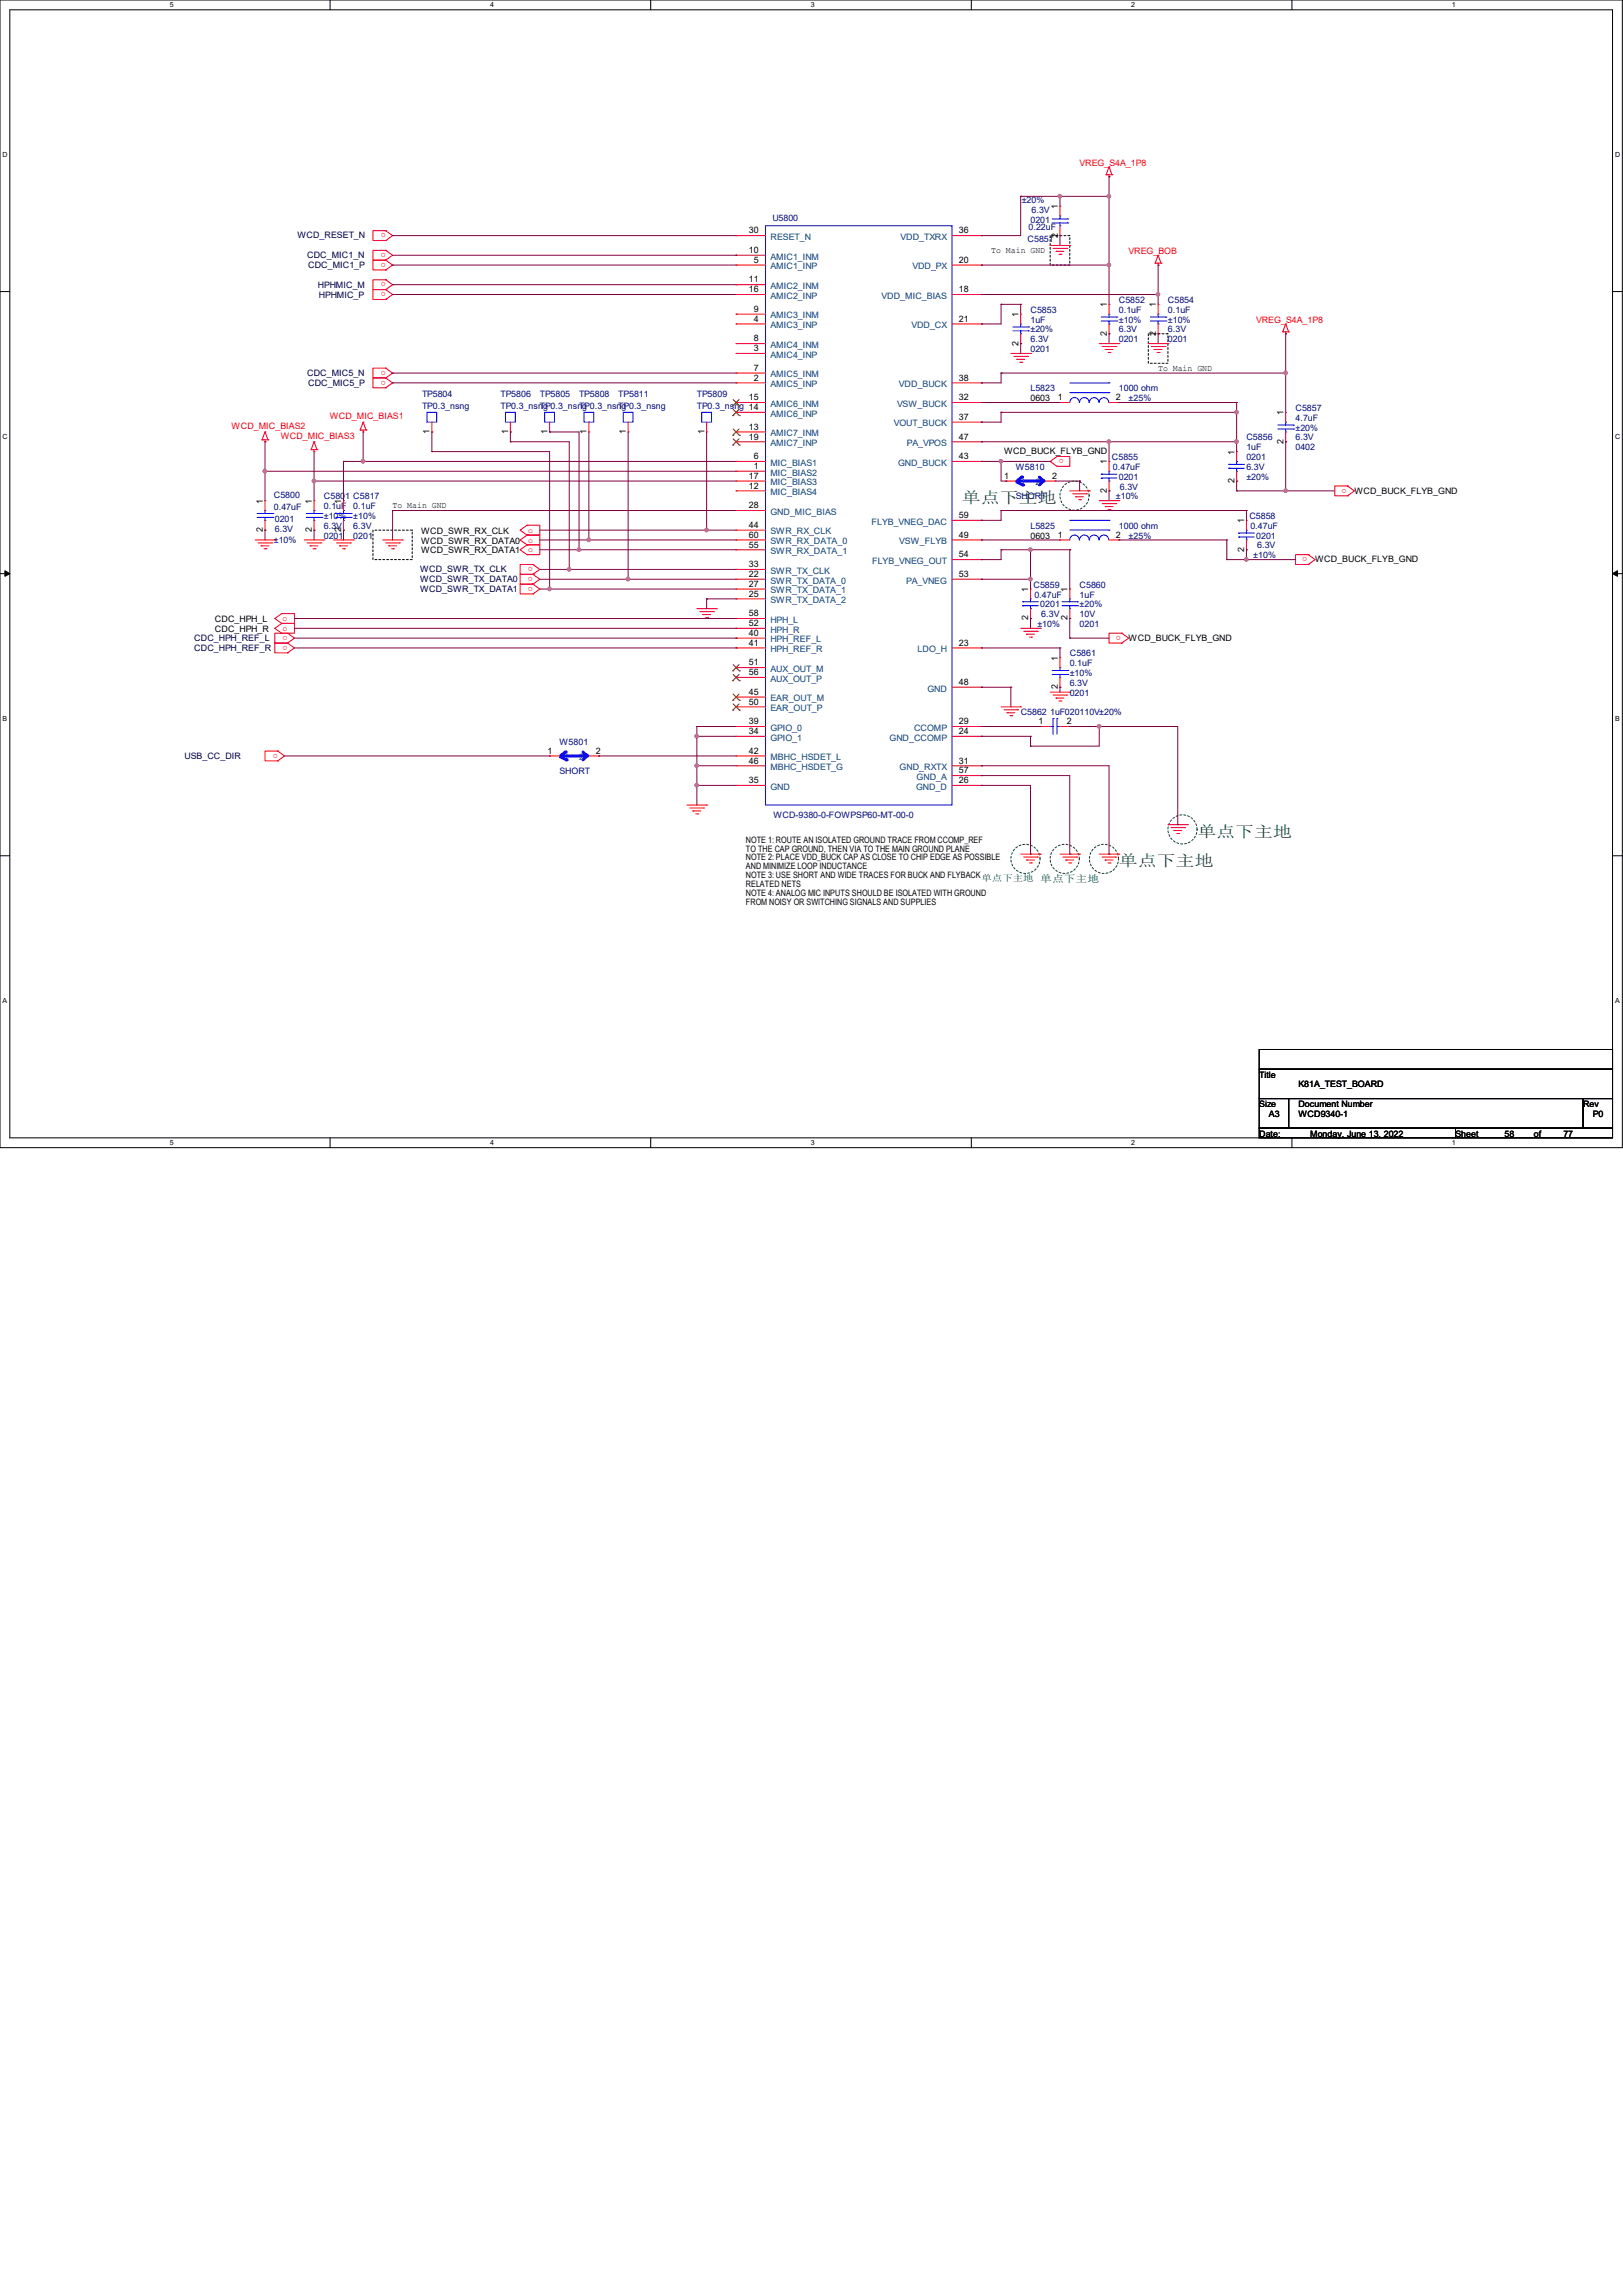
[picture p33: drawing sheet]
<svg xmlns="http://www.w3.org/2000/svg" width="210mm" height="297mm" viewBox="0 0 210 297" stroke-linecap="round" stroke-linejoin="round" font-family="sans-serif">
<defs><g id="words">
<g font-size="2" fill="#008000">
<text x="124.5" y="65.1">单点下主地</text>
<text x="144.8" y="112.1">单点下主地</text>
<text x="154.9" y="108.2">单点下主地</text>
</g>
<g font-size="1.1" fill="#f00">
<text x="139.7" y="21.4">VREG_S4A_1P8</text>
<text x="49.9" y="30.2" transform="rotate(-180 49.9 30.2)">o</text>
<text x="49.9" y="32.7" transform="rotate(-180 49.9 32.7)">o</text>
<text x="49.9" y="34" transform="rotate(-180 49.9 34)">o</text>
<text x="146" y="32.9">VREG_BOB</text>
<text x="49.9" y="36.5" transform="rotate(-180 49.9 36.5)">o</text>
<text x="49.9" y="37.8" transform="rotate(-180 49.9 37.8)">o</text>
<text x="162.6" y="41.7">VREG_S4A_1P8</text>
<text x="49.9" y="48" transform="rotate(-180 49.9 48)">o</text>
<text x="49.9" y="49.2" transform="rotate(-180 49.9 49.2)">o</text>
<text x="30" y="55.5">WCD_MIC_BIAS2</text>
<text x="36.3" y="56.7">WCD_MIC_BIAS3</text>
<text x="42.7" y="54.2">WCD_MIC_BIAS1</text>
<text x="137.7" y="59.4" transform="rotate(-180 137.7 59.4)">o</text>
<text x="174.2" y="63.2" transform="rotate(-180 174.2 63.2)">o</text>
<text x="68.3" y="68.9">o</text>
<text x="68.3" y="70.2">o</text>
<text x="68.3" y="71.5">o</text>
<text x="69" y="73.4" transform="rotate(-180 69 73.4)">o</text>
<text x="69" y="74.6" transform="rotate(-180 69 74.6)">o</text>
<text x="69" y="75.9" transform="rotate(-180 69 75.9)">o</text>
<text x="169.2" y="72.1" transform="rotate(-180 169.2 72.1)">o</text>
<text x="36.6" y="80.4">o</text>
<text x="36.6" y="81.6">o</text>
<text x="37.2" y="82.3" transform="rotate(-180 37.2 82.3)">o</text>
<text x="37.2" y="83.5" transform="rotate(-180 37.2 83.5)">o</text>
<text x="145" y="82.3" transform="rotate(-180 145 82.3)">o</text>
<text x="35.9" y="97.5" transform="rotate(-180 35.9 97.5)">o</text>
</g>
<g font-size="1.1" fill="#000080">
<text x="99.9" y="28.5">U5800</text>
<text x="132.2" y="26.2">±20%</text>
<text x="133.1" y="29.8">0.22uF</text>
<text x="133.3" y="28.8">0201</text>
<text x="133.5" y="27.5">6.3V</text>
<text x="133" y="31.3">C5851</text>
<text x="133.3" y="40.5">C5853</text>
<text x="133.3" y="41.7">1uF</text>
<text x="144.8" y="39.2">C5852</text>
<text x="144.8" y="40.5">0.1uF</text>
<text x="144.8" y="41.7">±10%</text>
<text x="151.1" y="39.2">C5854</text>
<text x="151.1" y="40.5">0.1uF</text>
<text x="151.1" y="41.7">±10%</text>
<text x="133.3" y="45.6">0201</text>
<text x="133.3" y="44.3">6.3V</text>
<text x="133.3" y="43">±20%</text>
<text x="144.8" y="44.3">0201</text>
<text x="144.8" y="43">6.3V</text>
<text x="151.1" y="44.3">0201</text>
<text x="151.1" y="43">6.3V</text>
<text x="54.6" y="51.4">TP5804</text>
<text x="54.6" y="52.9">TP0.3_nsng</text>
<text x="64.8" y="51.4">TP5806</text>
<text x="64.8" y="52.9">TP0.3_nsng</text>
<text x="69.8" y="51.4">TP5805</text>
<text x="69.8" y="52.9">TP0.3_nsng</text>
<text x="74.9" y="51.4">TP5808</text>
<text x="74.9" y="52.9">TP0.3_nsng</text>
<text x="80" y="51.4">TP5811</text>
<text x="80" y="52.9">TP0.3_nsng</text>
<text x="90.2" y="51.4">TP5809</text>
<text x="90.2" y="52.9">TP0.3_nsng 14</text>
<text x="133.3" y="50.6">L5823</text>
<text x="144.8" y="50.6">1000 ohm</text>
<text x="146" y="51.9">±25%</text>
<text x="167.6" y="53.2">C5857</text>
<text x="143.9" y="59.5">C5855</text>
<text x="161.3" y="57">C5856</text>
<text x="161.3" y="58.3">1uF</text>
<text x="161.3" y="59.5">0201</text>
<text x="167.6" y="54.4">4.7uF</text>
<text x="167.6" y="58.3">0402</text>
<text x="167.6" y="57">6.3V</text>
<text x="167.6" y="55.7">±20%</text>
<text x="35.4" y="64.5">C5800</text>
<text x="35.4" y="66">0.47uF</text>
<text x="41.9" y="64.6">C5801 C5817</text>
<text x="41.9" y="65.9">0.1uF</text>
<text x="45.7" y="65.9">0.1uF</text>
<text x="131.4" y="60.8">W5810</text>
<text x="131.4" y="64.6">SHORT</text>
<text x="144" y="60.8">0.47uF</text>
<text x="144.4" y="64.6">±10%</text>
<text x="144.8" y="62.1">0201</text>
<text x="144.9" y="63.3">6.3V</text>
<text x="161.3" y="60.8">6.3V</text>
<text x="161.3" y="62.1">±20%</text>
<text x="35.4" y="70.2">±10%</text>
<text x="35.6" y="67.5">0201</text>
<text x="35.6" y="68.8">6.3V</text>
<text x="41.9" y="69.7">0201</text>
<text x="41.9" y="68.4">6.3V</text>
<text x="41.9" y="67.1">±10%</text>
<text x="45.7" y="69.7">0201</text>
<text x="45.7" y="68.4">6.3V</text>
<text x="45.7" y="67.1">±10%</text>
<text x="133.3" y="68.4">L5825</text>
<text x="144.8" y="68.4">1000 ohm</text>
<text x="146" y="69.7">±25%</text>
<text x="161.7" y="67.1">C5858</text>
<text x="161.8" y="68.4">0.47uF</text>
<text x="162.6" y="69.7">0201</text>
<text x="162.7" y="71">6.3V</text>
<text x="133.7" y="76">C5859</text>
<text x="133.9" y="77.3">0.47uF</text>
<text x="139.7" y="76">C5860</text>
<text x="139.7" y="77.3">1uF</text>
<text x="162.2" y="72.2">±10%</text>
<text x="134.2" y="81.1">±10%</text>
<text x="134.6" y="78.6">0201</text>
<text x="134.7" y="79.8">6.3V</text>
<text x="139.7" y="81.1">0201</text>
<text x="139.7" y="79.8">10V</text>
<text x="139.7" y="78.6">±20%</text>
<text x="138.4" y="84.9">C5861</text>
<text x="138.4" y="86.2">0.1uF</text>
<text x="138.4" y="88.7">6.3V</text>
<text x="138.4" y="87.5">±10%</text>
<text x="132.1" y="92.5">C5862 1uF020110V±20%</text>
<text x="138.4" y="90">0201</text>
<text x="72.4" y="96.4">W5801</text>
<text x="72.4" y="100.2">SHORT</text>
<text x="100.1" y="105.8">WCD-9380-0-FOWPSP60-MT-00-0</text>
</g>
<g font-size="1.1">
<text x="136.9" y="27.1" transform="rotate(-90 136.9 27.1)">1</text>
<text x="96.9" y="30.2">30</text>
<text x="96.9" y="32.7">10</text>
<text x="97.5" y="34">5</text>
<text x="124.1" y="30.2">36</text>
<text x="124.1" y="34">20</text>
<text x="128.3" y="32.7">To Main GND</text>
<text x="136.9" y="30.7" transform="rotate(-90 136.9 30.7)">2</text>
<text x="96.9" y="36.5">11</text>
<text x="96.9" y="37.8">16</text>
<text x="97.5" y="40.3">9</text>
<text x="97.5" y="41.6">4</text>
<text x="124.1" y="37.8">18</text>
<text x="124.1" y="41.6">21</text>
<text x="131.8" y="41" transform="rotate(-90 131.8 41)">1</text>
<text x="143.2" y="39.8" transform="rotate(-90 143.2 39.8)">1</text>
<text x="149.6" y="39.8" transform="rotate(-90 149.6 39.8)">1</text>
<text x="97.5" y="44.2">8</text>
<text x="97.5" y="45.4">3</text>
<text x="97.5" y="48">7</text>
<text x="131.8" y="44.7" transform="rotate(-90 131.8 44.7)">2</text>
<text x="143.2" y="43.4" transform="rotate(-90 143.2 43.4)">2</text>
<text x="149.6" y="43.4" transform="rotate(-90 149.6 43.4)">2</text>
<text x="149.9" y="48">To Main GND</text>
<text x="96.9" y="51.8">15</text>
<text x="97.5" y="49.2">2</text>
<text x="124.1" y="49.2">38</text>
<text x="124.1" y="51.8">32</text>
<text x="133.3" y="51.9">0603</text>
<text x="136.9" y="51.8">1</text>
<text x="144.4" y="51.8">2</text>
<text x="166.1" y="53.7" transform="rotate(-90 166.1 53.7)">1</text>
<text x="55.6" y="56.1" transform="rotate(-90 55.6 56.1)">1</text>
<text x="65.7" y="56.1" transform="rotate(-90 65.7 56.1)">1</text>
<text x="70.8" y="56.1" transform="rotate(-90 70.8 56.1)">1</text>
<text x="75.9" y="56.1" transform="rotate(-90 75.9 56.1)">1</text>
<text x="81" y="56.1" transform="rotate(-90 81 56.1)">1</text>
<text x="91.1" y="56.1" transform="rotate(-90 91.1 56.1)">1</text>
<text x="96.9" y="55.6">13</text>
<text x="96.9" y="56.9">19</text>
<text x="97.5" y="59.4">6</text>
<text x="124.1" y="54.3">37</text>
<text x="124.1" y="56.9">47</text>
<text x="124.1" y="59.4">43</text>
<text x="129.9" y="58.8">WCD_BUCK_FLYB_GND</text>
<text x="159.7" y="58.8" transform="rotate(-90 159.7 58.8)">1</text>
<text x="166.1" y="57.4" transform="rotate(-90 166.1 57.4)">2</text>
<text x="34" y="65.1" transform="rotate(-90 34 65.1)">1</text>
<text x="40.3" y="65.1" transform="rotate(-90 40.3 65.1)">1</text>
<text x="44.2" y="65.1" transform="rotate(-90 44.2 65.1)">1</text>
<text x="50.8" y="65.7">To Main GND</text>
<text x="96.9" y="61.9">17</text>
<text x="96.9" y="63.2">12</text>
<text x="96.9" y="65.7">28</text>
<text x="97.5" y="60.7">1</text>
<text x="129.9" y="61.9">1</text>
<text x="136.1" y="61.9">2</text>
<text x="143.2" y="63.8" transform="rotate(-90 143.2 63.8)">2</text>
<text x="143.2" y="60.1" transform="rotate(-90 143.2 60.1)">1</text>
<text x="159.7" y="62.5" transform="rotate(-90 159.7 62.5)">2</text>
<text x="175.3" y="63.8">WCD_BUCK_FLYB_GND</text>
<text x="34" y="68.8" transform="rotate(-90 34 68.8)">2</text>
<text x="40.3" y="68.8" transform="rotate(-90 40.3 68.8)">2</text>
<text x="44.2" y="68.8" transform="rotate(-90 44.2 68.8)">2</text>
<text x="54.5" y="69">WCD_SWR_RX_CLK</text>
<text x="54.5" y="70.3">WCD_SWR_RX_DATA0</text>
<text x="54.5" y="71.6">WCD_SWR_RX_DATA1</text>
<text x="96.9" y="68.3">44</text>
<text x="96.9" y="69.6">60</text>
<text x="96.9" y="70.8">55</text>
<text x="124.1" y="67">59</text>
<text x="124.1" y="69.6">49</text>
<text x="133.3" y="69.7">0603</text>
<text x="136.9" y="69.6">1</text>
<text x="144.4" y="69.6">2</text>
<text x="161" y="71.4" transform="rotate(-90 161 71.4)">2</text>
<text x="161" y="67.7" transform="rotate(-90 161 67.7)">1</text>
<text x="96.9" y="73.4">33</text>
<text x="96.9" y="74.6">22</text>
<text x="96.9" y="75.9">27</text>
<text x="96.9" y="77.2">25</text>
<text x="124.1" y="72.1">54</text>
<text x="124.1" y="74.6">53</text>
<text x="133.1" y="76.6" transform="rotate(-90 133.1 76.6)">1</text>
<text x="138.1" y="76.6" transform="rotate(-90 138.1 76.6)">1</text>
<text x="170.2" y="72.7">WCD_BUCK_FLYB_GND</text>
<text x="27.8" y="80.5">CDC_HPH_L</text>
<text x="27.8" y="81.7">CDC_HPH_R</text>
<text x="96.9" y="79.7">58</text>
<text x="96.9" y="81">52</text>
<text x="96.9" y="82.3">40</text>
<text x="96.9" y="83.5">41</text>
<text x="124.1" y="83.5">23</text>
<text x="133.1" y="80.3" transform="rotate(-90 133.1 80.3)">2</text>
<text x="138.1" y="80.3" transform="rotate(-90 138.1 80.3)">2</text>
<text x="146" y="82.9">WCD_BUCK_FLYB_GND</text>
<text x="96.9" y="86.1">51</text>
<text x="96.9" y="87.3">56</text>
<text x="96.9" y="89.9">45</text>
<text x="124.1" y="88.6">48</text>
<text x="136.9" y="89.2" transform="rotate(-90 136.9 89.2)">2</text>
<text x="136.9" y="85.5" transform="rotate(-90 136.9 85.5)">1</text>
<text x="96.9" y="91.1">50</text>
<text x="96.9" y="93.7">39</text>
<text x="96.9" y="95">34</text>
<text x="124.1" y="93.7">29</text>
<text x="124.1" y="95">24</text>
<text x="134.4" y="93.7">1</text>
<text x="138" y="93.7">2</text>
<text x="70.9" y="97.5">1</text>
<text x="77.1" y="97.5">2</text>
<text x="96.9" y="97.5">42</text>
<text x="96.9" y="98.8">46</text>
<text x="96.9" y="101.3">35</text>
<text x="124.1" y="98.8">31</text>
<text x="124.1" y="100">57</text>
<text x="124.1" y="101.3">26</text>
<text x="96.5" y="109">NOTE 1: ROUTE AN ISOLATED GROUND TRACE FROM CCOMP_REF</text>
<text x="96.5" y="110.2">TO THE CAP GROUND, THEN VIA TO THE MAIN GROUND PLANE</text>
<text x="96.5" y="111.3">NOTE 2: PLACE VDD_BUCK CAP AS CLOSE TO CHIP EDGE AS POSSIBLE</text>
<text x="96.5" y="112.4">AND MINIMIZE LOOP INDUCTANCE</text>
<text x="96.5" y="113.6">NOTE 3: USE SHORT AND WIDE TRACES FOR BUCK AND FLYBACK</text>
<text x="96.5" y="114.7">RELATED NETS</text>
<text x="96.5" y="115.9">NOTE 4: ANALOG MIC INPUTS SHOULD BE ISOLATED WITH GROUND</text>
<text x="96.5" y="117">FROM NOISY OR SWITCHING SIGNALS AND SUPPLIES</text>
<text x="162.9" y="139.4">Title</text>
<text x="162.9" y="143.2">Size</text>
<text x="168" y="143.2">Document Number</text>
<text x="168" y="140.7">K81A_TEST_BOARD</text>
<text x="204.9" y="143.2">Rev</text>
<text x="162.9" y="147">Date:</text>
<text x="164.2" y="144.5">A3</text>
<text x="168" y="144.5">WCD9340-1</text>
<text x="169.5" y="147">Monday, June 13, 2022</text>
<text x="188.3" y="147">Sheet</text>
<text x="194.7" y="147">58</text>
<text x="198.5" y="147">of</text>
<text x="202.3" y="147">77</text>
<text x="206.1" y="144.5">P0</text>
</g>
<g font-size="1.1" fill="#000040">
<text x="38.5" y="30.8">WCD_RESET_N</text>
<text x="39.8" y="33.4">CDC_MIC1_N</text>
<text x="39.9" y="34.6">CDC_MIC1_P</text>
<text x="41.1" y="37.3">HPHMIC_M</text>
<text x="41.3" y="38.6">HPHMIC_P</text>
<text x="39.8" y="48.6">CDC_MIC5_N</text>
<text x="39.9" y="49.9">CDC_MIC5_P</text>
<text x="54.4" y="74">WCD_SWR_TX_CLK</text>
<text x="54.4" y="75.3">WCD_SWR_TX_DATA0</text>
<text x="54.4" y="76.5">WCD_SWR_TX_DATA1</text>
<text x="25.1" y="82.9">CDC_HPH_REF_L</text>
<text x="25.1" y="84.2">CDC_HPH_REF_R</text>
<text x="23.9" y="98.1">USB_CC_DIR</text>
</g>
<g font-size="1.1" fill="#004080">
<text x="99.7" y="31">RESET_N</text>
<text x="99.7" y="33.6">AMIC1_INM</text>
<text x="99.7" y="34.8">AMIC1_INP</text>
<text x="116.5" y="31">VDD_TXRX</text>
<text x="118.1" y="34.8">VDD_PX</text>
<text x="99.7" y="37.4">AMIC2_INM</text>
<text x="99.7" y="38.7">AMIC2_INP</text>
<text x="99.7" y="41.2">AMIC3_INM</text>
<text x="114.1" y="38.7">VDD_MIC_BIAS</text>
<text x="99.7" y="42.5">AMIC3_INP</text>
<text x="99.7" y="45">AMIC4_INM</text>
<text x="99.7" y="46.3">AMIC4_INP</text>
<text x="117.9" y="42.5">VDD_CX</text>
<text x="99.7" y="48.8">AMIC5_INM</text>
<text x="99.7" y="50.1">AMIC5_INP</text>
<text x="99.7" y="52.6">AMIC6_INM</text>
<text x="99.7" y="53.9">AMIC6_INP</text>
<text x="116.1" y="52.6">VSW_BUCK</text>
<text x="116.3" y="50.1">VDD_BUCK</text>
<text x="99.7" y="56.4">AMIC7_INM</text>
<text x="99.7" y="57.7">AMIC7_INP</text>
<text x="115.7" y="55.2">VOUT_BUCK</text>
<text x="117.3" y="57.7">PA_VPOS</text>
<text x="99.7" y="60.2">MIC_BIAS1</text>
<text x="99.7" y="61.5">MIC_BIAS2</text>
<text x="99.7" y="62.8">MIC_BIAS3</text>
<text x="99.7" y="64.1">MIC_BIAS4</text>
<text x="116.2" y="60.2">GND_BUCK</text>
<text x="132.1" y="62.8">1</text>
<text x="134" y="62.8">2</text>
<text x="99.7" y="66.6">GND_MIC_BIAS</text>
<text x="99.7" y="69.1">SWR_RX_CLK</text>
<text x="99.7" y="70.4">SWR_RX_DATA_0</text>
<text x="99.7" y="71.7">SWR_RX_DATA_1</text>
<text x="112.8" y="67.9">FLYB_VNEG_DAC</text>
<text x="116.4" y="70.4">VSW_FLYB</text>
<text x="99.7" y="74.2">SWR_TX_CLK</text>
<text x="99.7" y="75.5">SWR_TX_DATA_0</text>
<text x="99.7" y="76.8">SWR_TX_DATA_1</text>
<text x="112.9" y="72.9">FLYB_VNEG_OUT</text>
<text x="117.3" y="75.5">PA_VNEG</text>
<text x="99.7" y="78">SWR_TX_DATA_2</text>
<text x="99.7" y="80.6">HPH_L</text>
<text x="99.7" y="81.8">HPH_R</text>
<text x="99.7" y="83.1">HPH_REF_L</text>
<text x="99.7" y="84.4">HPH_REF_R</text>
<text x="99.7" y="86.9">AUX_OUT_M</text>
<text x="99.7" y="88.2">AUX_OUT_P</text>
<text x="118.7" y="84.4">LDO_H</text>
<text x="120" y="89.5">GND</text>
<text x="99.7" y="90.7">EAR_OUT_M</text>
<text x="99.7" y="92">EAR_OUT_P</text>
<text x="99.7" y="94.5">GPIO_0</text>
<text x="99.7" y="95.8">GPIO_1</text>
<text x="115.1" y="95.8">GND_CCOMP</text>
<text x="118.3" y="94.5">CCOMP</text>
<text x="73" y="98.3">1</text>
<text x="74.9" y="98.3">2</text>
<text x="99.7" y="98.3">MBHC_HSDET_L</text>
<text x="99.7" y="99.6">MBHC_HSDET_G</text>
<text x="116.4" y="99.6">GND_RXTX</text>
<text x="118.6" y="100.9">GND_A</text>
<text x="99.7" y="102.2">GND</text>
<text x="118.5" y="102.2">GND_D</text>
</g>
<text font-size="1.1" fill="#008000" x="127" y="114">单点下主地 单点下主地</text>
<g font-size=".9">
<text x="22" y=".9">5</text>
<text x="63.4" y=".9">4</text>
<text x="104.9" y=".9">3</text>
<text x="146.4" y=".9">2</text>
<text x="187.9" y=".9">1</text>
<text x=".3" y="20.3">D</text>
<text x="209" y="20.3">D</text>
<text x=".3" y="56.7">C</text>
<text x="209" y="56.7">C</text>
<text x=".3" y="93.2">B</text>
<text x="209" y="93.2">B</text>
<text x=".3" y="129.7">A</text>
<text x="209" y="129.7">A</text>
<text x="22" y="148.1">5</text>
<text x="63.4" y="148.1">4</text>
<text x="104.9" y="148.1">3</text>
<text x="146.4" y="148.1">2</text>
<text x="187.9" y="148.1">1</text>
</g>
</g></defs>
<path d="M0 0h209.9v148.5h-209.9zM1.3 1.3h207.4v145.9h-207.4z" fill="none" stroke="#000" stroke-width=".13"/>
<g fill="#fff">
<path d="M22 .1h.5v1h-.5z"/>
<path d="M22 147.3h.5v1h-.5z"/>
</g>
<path d="M42.7 0v1.3M42.7 147.2v1.3" fill="none" stroke="#000" stroke-width=".13"/>
<g fill="#fff">
<path d="M63.4 .1h.5v1h-.5z"/>
<path d="M63.4 147.3h.5v1h-.5z"/>
</g>
<path d="M84.2 0v1.3M84.2 147.2v1.3" fill="none" stroke="#000" stroke-width=".13"/>
<g fill="#fff">
<path d="M104.9 .1h.5v1h-.5z"/>
<path d="M104.9 147.3h.5v1h-.5z"/>
</g>
<path d="M125.7 0v1.3M125.7 147.2v1.3" fill="none" stroke="#000" stroke-width=".13"/>
<g fill="#fff">
<path d="M146.4 .1h.5v1h-.5z"/>
<path d="M146.4 147.3h.5v1h-.5z"/>
</g>
<path d="M167.2 0v1.3M167.2 147.2v1.3" fill="none" stroke="#000" stroke-width=".13"/>
<g fill="#fff">
<path d="M187.9 .1h.5v1h-.5z"/>
<path d="M187.9 147.3h.5v1h-.5z"/>
<path d="M.3 19.5h.7v1h-.7z"/>
<path d="M209 19.5h.6v1h-.6z"/>
<path d="M.3 55.9h.7v1h-.7z"/>
<path d="M209 55.9h.6v1h-.6z"/>
</g>
<path d="M0 37.7h1.3M208.7 37.7h1.2" fill="none" stroke="#000" stroke-width=".13"/>
<g fill="#fff">
<path d="M.3 92.4h.6v1h-.6z"/>
<path d="M209 92.4h.6v1h-.6z"/>
</g>
<path d="M0 74.2h1.3M208.7 74.2h1.2" fill="none" stroke="#000" stroke-width=".13"/>
<path d="M.6 73.8l.7 .4-.7 .3zM208.7 74.2l.6-.4v.7z" fill="#000" stroke="#000" stroke-width=".13"/>
<g fill="#fff">
<path d="M.3 128.9h.6v1h-.6z"/>
<path d="M209 128.9h.5v1h-.5z"/>
</g>
<path d="M0 110.7h1.3M208.7 110.7h1.2M162.9 135.8h45.8v2.5h-45.8zM162.9 138.3h45.8v3.8h-45.8zM162.9 142.1h3.9v3.8h-3.9zM162.9 145.9h25.4v1.3h-25.4zM166.8 142.1h38.1v3.8h-38.1zM188.3 145.9h20.4v1.3h-20.4zM204.9 142.1h3.8v3.8h-3.8z" fill="none" stroke="#000" stroke-width=".13"/>
<path d="M135.9 30.5h2.5v3.8h-2.5zM148.6 43.2h2.5v3.8h-2.5zM48.3 68.6h5v3.8h-5z" fill="none" stroke="#000" stroke-width=".13" stroke-dasharray=".3"/>
<g fill="none" stroke="#008000" stroke-width=".13" stroke-dasharray=".3">
<circle cx="139" cy="64.1" r="1.88"/>
<circle cx="132.7" cy="111.1" r="1.88"/>
<circle cx="137.8" cy="111.1" r="1.88"/>
<circle cx="142.9" cy="111.1" r="1.88"/>
<circle cx="153" cy="107.3" r="1.88"/>
</g>
<g fill="none" stroke="#f00" stroke-width=".13">
<path d="M49.9 31.1h.1M49.9 29.8h.1M49.9 29.8h-1.6v1.3h1.6M49.9 37.5h.1M49.9 36.2h.1M49.9 36.2h-1.6v1.3h1.6M49.9 38.7h.1M49.9 37.5h-1.6v1.2h1.6M49.9 33.7h.1M49.9 32.4h.1M49.9 32.4h-1.6v1.3h1.6M49.9 34.9h.1"/>
<path d="M49.9 33.7h-1.6v1.2h1.6M49.9 29.8l.9 .7-.9 .6M49.9 36.2l.9 .6-.9 .7M49.9 37.5l.9 .6-.9 .6M49.9 32.4l.9 .6-.9 .7M49.9 33.7l.9 .6-.9 .6M135.9 31.7h2.5M136.3 32.1h1.7M136.7 32.5h.1M136.7 32.5h1M137 32.9h.3M137.3 32.9h.1"/>
<path d="M138 32.1h.1M138.4 31.7h.1M143.1 22.6h.1M143.1 22.6h.8M143.5 22.9h.1M143.5 21.6h.1M143.5 22.6v.3M143.5 21.6l-.4 1M143.5 21.6l.4 1M143.9 22.6h.1M149.5 34h.1M149.5 34h.7"/>
<path d="M149.9 34.3h.1M149.9 33h.1M149.9 34v.3M149.9 33l-.4 1M149.9 33l.3 1M150.2 34h.1M33.9 56.9h.1M33.9 56.9h.8M34.3 57.1h.1M34.3 55.9h.1M34.3 56.9v.2M34.3 55.9l-.4 1"/>
<path d="M34.3 55.9l.4 1M34.7 56.9h.1M40.3 58.2h.1M40.3 58.2h.7M40.6 58.4h.1M40.6 57.1h.1M40.6 58.2v.2M40.6 57.1l-.3 1.1M40.6 57.1l.4 1.1M41 58.2h.1M46.6 55.6h.1M46.6 55.6h.8"/>
<path d="M47 55.9h.1M47 54.6h.1M47 55.6v.3M47 54.6l-.4 1M47 54.6l.4 1M47.4 55.6h.1M49.9 48.9h.1M49.9 47.6h.1M49.9 47.6h-1.6v1.3h1.6M49.9 50.2h.1M49.9 48.9h-1.6v1.3h1.6M49.9 47.6l.9 .7-.9 .6"/>
<path d="M49.9 48.9l.9 .6-.9 .7M130.8 45.7h2.5M131.2 46.1h1.8M131.6 46.5h.1M131.6 46.5h1M132 46.9h.2M132.2 46.9h.1M133 46.1h.1M133.3 45.7h.1M136.8 59.1h.1M136.8 59.1h1.6v1.2h-1.6M136.8 59.1l-.9 .6 .9 .6"/>
<path d="M142.2 44.4h2.6M142.6 44.8h1.8M143 45.2h.1M143 45.2h1M143.4 45.6h.2M143.6 45.6h.1M144.4 44.8h.1M144.8 44.4h.1M148.6 44.4h2.5M149 44.8h1.7M149.4 45.2h.1M149.4 45.2h1"/>
<path d="M149.7 45.6h.3M150 45.6h.1M150.7 44.8h.1M151.1 44.4h.1M166 42.9h.1M166 42.9h.8M166.4 43.2h.1M166.4 41.9h.1M166.4 42.9v.3M166.4 41.9l-.4 1M166.4 41.9l.4 1M166.8 42.9h.1"/>
<path d="M33 69.8h2.6M33.4 70.2h1.8M33.8 70.6h.1M33.8 70.6h1M34.2 71h.2M34.4 71h.1M35.2 70.2h.1M35.6 69.8h.1M36.4 79.4h.1M36.4 79.4h1.7v1.2h-1.7M36.4 79.4l-.8 .6 .8 .6M39.4 69.8h2.5"/>
<path d="M39.8 70.2h1.7M40.1 70.6h.1M40.1 70.6h1M40.5 71h.3M40.8 71h.1M41.5 70.2h.1M41.9 69.8h.1M43.2 69.8h2.5M43.6 70.2h1.7M43.9 70.6h.1M43.9 70.6h1.1M44.3 71h.3"/>
<path d="M44.6 71h.1M45.3 70.2h.1M45.7 69.8h.1M49.5 69.8h2.6M49.9 70.2h1.8M50.3 70.6h.1M50.3 70.6h1M50.7 71h.2M50.9 71h.1M51.7 70.2h.1M52.1 69.8h.1M68.2 67.9h.1"/>
<path d="M68.2 69.2h.1M68.2 67.9h1.6v1.3h-1.6M68.2 70.5h.1M68.2 69.2h1.6v1.3h-1.6M68.2 71.8h.1M68.2 70.5h1.6v1.3h-1.6M68.2 67.9l-.9 .7 .9 .6M68.2 69.2l-.9 .6 .9 .7M68.2 70.5l-.9 .6 .9 .7M69 74.3h.1M69 73h.1M69 73h-1.7v1.3h1.7"/>
<path d="M69 75.6h.1M69 74.3h-1.7v1.3h1.7M69 76.8h.1M69 75.6h-1.7v1.2h1.7M69 73l.8 .7-.8 .6M69 74.3l.8 .6-.8 .7M69 75.6l.8 .6-.8 .6M90.2 78.7h2.5M90.6 79.1h1.7M90.9 79.5h.1M90.9 79.5h1M91.3 79.9h.3"/>
<path d="M91.6 79.9h.1M92.3 79.1h.1M92.7 78.7h.1M136.8 60.3h.1M138.4 63.5h2.6M138.8 63.9h1.8M139.2 64.3h.1M139.2 64.3h1M139.6 64.6h.2M139.8 64.6h.1M140.6 63.9h.1M141 63.5h.1"/>
<path d="M142.2 64.8h2.6M142.6 65.2h1.8M143 65.5h.1M143 65.5h1M143.4 65.9h.2M143.6 65.9h.1M144.4 65.2h.1M144.8 64.8h.1M169.3 73h.1M169.3 71.8h.1M169.3 71.8h-1.7v1.2h1.7M169.3 71.8l.9 .6-.9 .6"/>
<path d="M174.4 64.1h.1M174.4 62.9h.1M174.4 62.9h-1.7v1.2h1.7M174.4 62.9l.9 .6-.9 .6M35.9 98.4h.1M35.9 97.2h.1M35.9 97.2h-1.6v1.2h1.6M35.9 97.2l.9 .6-.9 .6M36.4 80.6h.1M36.4 81.9h.1M36.4 80.6h1.7v1.3h-1.7M36.4 80.6l-.8 .7 .8 .6"/>
<path d="M37.2 83.2h.1M37.2 81.9h.1M37.2 81.9h-1.6v1.3h1.6M37.2 84.5h.1M37.2 83.2h-1.6v1.3h1.6M37.2 81.9l.9 .6-.9 .7M37.2 83.2l.9 .6-.9 .7M129.5 91.4h2.6M129.9 91.8h1.8M130.3 92.2h.1M130.3 92.2h1M130.7 92.6h.2"/>
<path d="M130.9 92.6h.1M131.7 91.8h.1M132.1 91.4h.1M132.1 81.3h2.5M132.5 81.7h1.7M132.8 82h.1M132.8 82h1.1M133.2 82.4h.3M133.5 82.4h.1M134.2 81.7h.1M134.6 81.3h.1M135.9 89.5h2.5"/>
<path d="M136.3 89.9h1.7M136.7 90.3h.1M136.7 90.3h1M137 90.7h.3M137.3 90.7h.1M138 89.9h.1M138.4 89.5h.1M145.2 83.2h.1M145.2 81.9h.1M145.2 81.9h-1.7v1.3h1.7M145.2 81.9l.8 .6-.8 .7M88.9 104.1h2.5"/>
<path d="M89.3 104.5h1.8M89.7 104.9h.1M89.7 104.9h1M90 105.3h.3M90.3 105.3h.1M91.1 104.5h.1M91.4 104.1h.1M132.1 110.5h2.5M132.5 110.9h1.7M132.8 111.3h.1M132.8 111.3h1.1M133.2 111.6h.3"/>
<path d="M133.5 111.6h.1M134.2 110.9h.1M134.6 110.5h.1M137.2 110.5h2.5M137.5 110.9h1.8M137.9 111.3h.1M137.9 111.3h1M138.3 111.6h.3M138.6 111.6h.1M139.3 110.9h.1M139.7 110.5h.1M142.2 110.5h2.6"/>
<path d="M142.6 110.9h1.8M143 111.3h.1M143 111.3h1M143.4 111.6h.2M143.6 111.6h.1M144.4 110.9h.1M144.8 110.5h.1M151.1 106.7h2.6M151.5 107.1h1.8M151.9 107.4h.1M151.9 107.4h1M152.3 107.8h.2"/>
<path d="M152.5 107.8h.1M153.3 107.1h.1M153.7 106.7h.1"/>
</g>
<path d="M134.5 61.7l.4 .4" fill="none" stroke="#00f" stroke-width=".38"/>
<circle cx="134.9" cy="62.1" r=".19" fill="#00f"/>
<path d="M135 62.2l-.5 .5" fill="none" stroke="#00f" stroke-width=".38"/>
<circle cx="135" cy="62.2" r=".19" fill="#00f"/>
<path d="M131.8 62.2h2.8" fill="none" stroke="#00f" stroke-width=".38"/>
<circle cx="134.6" cy="62.2" r=".19" fill="#00f"/>
<path d="M132.2 61.7l-.6 .5" fill="none" stroke="#00f" stroke-width=".38"/>
<circle cx="132.2" cy="61.7" r=".19" fill="#00f"/>
<path d="M131.6 62.4l.7 .3" fill="none" stroke="#00f" stroke-width=".38"/>
<circle cx="132.3" cy="62.7" r=".19" fill="#00f"/>
<g fill="none" stroke="#f00" stroke-width=".13">
<path d="M95.2 30.5h.1M95.2 33h.1M95.2 34.3h.1M95.2 36.8h.1M95.2 38.1h.1M95.2 30.5h3.9M95.2 33h3.9M95.2 34.3h3.9M95.2 36.8h3.9M95.2 38.1h3.9M123.2 30.5h3.8M123.2 34.3h3.8"/>
<path d="M123.2 38.1h3.8M127 30.5h.1M127 34.3h.1M127 38.1h.1M137.2 26.7h.1M137.2 30.5h.1M137.2 26.7v1.2M137.2 29.2v1.3M143.5 39.4h.1M143.5 39.4v1.2M149.9 39.4h.1M149.9 39.4v1.2"/>
<path d="M55.9 55.9h.1M55.9 54.6v1.3M66 55.9h.1M66 54.6v1.3M71.1 55.9h.1M71.1 54.6v1.3M76.2 55.9h.1M76.2 54.6v1.3M81.3 55.9h.1M81.3 54.6v1.3M91.4 55.9h.1M91.4 54.6v1.3"/>
<path d="M95.2 40.6h.1M95.2 41.9h.1M95.2 44.4h.1M95.2 45.7h.1M95.2 48.3h.1M95.2 49.5h.1M95.2 52.1h.1M95.2 53.3h.1M95.2 55.9h.1M95.2 57.1h.1M95.2 59.7h.1M95.2 52.1h3.9"/>
<path d="M95.2 40.6h3.9M95.2 41.9h3.9M95.2 44.4h3.9M95.2 45.7h3.9M95.2 48.3h3.9M95.2 49.5h3.9M95.2 53.3h3.9M95.2 55.9h3.9M95.2 57.1h3.9M95.2 59.7h3.9M123.2 52.1h3.8M123.2 41.9h3.8"/>
<path d="M123.2 49.5h3.8M123.2 57.1h3.8M123.2 59.7h3.8M123.2 54.6h3.8M127 41.9h.1M127 49.5h.1M127 52.1h.1M127 54.6h.1M127 57.1h.1M127 59.7h.1M132.1 40.6h.1M132.1 44.4h.1"/>
<path d="M132.1 40.6v1.3M132.1 43.2v1.2M137.2 52.1h.1M137.2 52.1h1.2M143.5 43.2h.1M143.5 52.1h1.3M143.5 41.9v1.3M144.8 52.1h.1M149.9 43.2h.1M149.9 41.9v1.3M160 58.4h.1M160 58.4v1.3"/>
<path d="M166.4 53.3h.1M166.4 57.1h.1M166.4 53.3v1.3M166.4 55.9v1.2M34.3 64.8h.1M34.3 68.6h.1M34.3 64.8v1.2M34.3 67.3v1.3M40.6 64.8h.1M40.6 68.6h.1M40.6 64.8v1.2M40.6 67.3v1.3"/>
<path d="M95.2 61h.1M95.2 62.2h.1M95.2 63.5h.1M95.2 66h.1M95.2 68.6h.1M95.2 69.8h.1M95.2 71.1h.1M95.2 73.7h.1M95.2 74.9h.1M95.2 76.2h.1M95.2 77.5h.1M95.2 62.2h3.9"/>
<path d="M95.2 69.8h3.9M95.2 61h3.9M95.2 63.5h3.9M95.2 66h3.9M95.2 68.6h3.9M95.2 71.1h3.9M95.2 73.7h3.9M95.2 74.9h3.9M95.2 76.2h3.9M95.2 77.5h3.9M123.2 69.8h3.8M123.2 74.9h3.8"/>
<path d="M123.2 67.3h3.8M123.2 72.4h3.8M127 67.3h.1M127 69.8h.1M127 72.4h.1M127 74.9h.1M130.2 62.2h.1M130.2 62.2h1.2M133.3 76.2h.1M133.3 76.2v1.3M133.3 78.7v1.3M135.3 62.2h1.2"/>
<path d="M136.5 62.2h.1M137.2 69.8h.1M137.2 69.8h1.2M138.4 76.2h.1M138.4 76.2v1.3M138.4 78.7v1.3M143.5 69.8h1.3M144.8 69.8h.1M160 62.2h.1M160 61v1.2M161.3 67.3h.1M161.3 71.1h.1"/>
<path d="M161.3 67.3v1.3M161.3 69.8v1.3M95.2 80h.1M95.2 81.3h.1M95.2 82.5h.1M95.2 83.8h.1M95.2 86.4h.1M95.2 87.6h.1M95.2 90.2h.1M95.2 91.4h.1M95.2 94h.1M95.2 95.2h.1"/>
<path d="M95.2 97.8h.1M95.2 99.1h.1M95.2 80h3.9M95.2 81.3h3.9M95.2 82.5h3.9M95.2 83.8h3.9M95.2 86.4h3.9M95.2 87.6h3.9M95.2 90.2h3.9M95.2 91.4h3.9M95.2 94h3.9M95.2 95.2h3.9"/>
<path d="M95.2 97.8h3.9M95.2 99.1h3.9M123.2 83.8h3.8M123.2 94h3.8M123.2 95.2h3.8M123.2 99.1h3.8M123.2 88.9h3.8M127 83.8h.1M127 88.9h.1M127 94h.1M127 95.2h.1M127 99.1h.1"/>
<path d="M133.3 80h.1M134.6 94h.1M134.6 94h1.3M137.2 85.1h.1M137.2 88.9h.1M137.2 85.1v1.3M137.2 87.6v1.3M137.2 94h1.2M138.4 80h.1M138.4 94h.1M95.2 101.6h.1M95.2 101.6h3.9"/>
<path d="M123.2 101.6h3.8M123.2 100.3h3.8M127 100.3h.1M127 101.6h.1"/>
</g>
<g fill="none" stroke="#00f" stroke-width=".13">
<path d="M99.1 29.2h24.1v74.9h-24.1zM136.1 28.3h2.1M136.1 28.8h2.1M137.2 27.9h.1M137.2 29.2h.1M137.2 27.9v.4M137.2 28.8v.4M138.2 28.3h.1M138.2 28.8h.1M55.2 53.3h1.3v1.3h-1.3zM65.4 53.3h1.3v1.3h-1.3zM70.5 53.3h1.3v1.3h-1.3z"/>
<path d="M75.6 53.3h1.2v1.3h-1.2zM80.6 53.3h1.3v1.3h-1.3zM90.8 53.3h1.3v1.3h-1.3zM131.1 42.3h2M131.1 42.8h2M132.1 41.9h.1M132.1 43.2h.1M132.1 41.9v.4M132.1 42.8v.4M133.1 42.3h.1M133.1 42.8h.1M138.4 50.8h5.1"/>
<path d="M138.4 49.5h5.1M139.7 52.1a.61 .61 0 0 0-.7-.7 .61 .61 0 0 0-.6 .7M140.9 52.1a.61 .61 0 0 0-.6-.7 .61 .61 0 0 0-.6 .7M142.2 52.1a.61 .61 0 0 0-.6-.7 .61 .61 0 0 0-.6 .7M142.5 41h2M142.5 41.5h2M143.5 52.1a.61 .61 0 0 0-.6-.7 .61 .61 0 0 0-.7 .7M143.5 50.8h.1M143.5 49.5h.1M143.5 40.6h.1M143.5 41.9h.1M143.5 40.6v.4"/>
<path d="M143.5 41.5v.4M144.5 41h.1M144.5 41.5h.1M148.8 41h2.1M148.8 41.5h2.1M149.9 40.6h.1M149.9 41.9h.1M149.9 40.6v.4M149.9 41.5v.4M150.9 41h.1M150.9 41.5h.1M160 59.7h.1"/>
<path d="M160 59.7v.4M165.4 55h2M165.4 55.5h2M166.4 54.6h.1M166.4 55.9h.1M166.4 54.6v.4M166.4 55.5v.4M167.4 55h.1M167.4 55.5h.1M33.3 66.4h2M33.3 66.9h2M34.3 66h.1"/>
<path d="M34.3 67.3h.1M34.3 66v.4M34.3 66.9v.4M35.3 66.4h.1M35.3 66.9h.1M39.6 66.4h2.1M39.6 66.9h2.1M40.6 66h.1M40.6 67.3h.1M40.6 66v.4M40.6 66.9v.4M41.7 66.4h.1"/>
<path d="M41.7 66.9h.1M132.3 77.9h.1M132.3 78.4h.1M132.3 77.9h2.1M132.3 78.4h2.1M133.3 77.5h.1M133.3 78.7h.1M133.3 77.5v.4M133.3 78.4v.3M137.4 77.9h2M137.4 78.4h2M138.4 77.5h.1"/>
<path d="M138.4 78.7h.1M138.4 68.6h5.1M138.4 67.3h5.1M138.4 77.5v.4M138.4 78.4v.3M139.4 77.9h.1M139.4 78.4h.1M139.7 69.8a.61 .61 0 0 0-.7-.6 .61 .61 0 0 0-.6 .6M140.9 69.8a.61 .61 0 0 0-.6-.6 .61 .61 0 0 0-.6 .6M142.2 69.8a.61 .61 0 0 0-.6-.6 .61 .61 0 0 0-.6 .6M143.5 69.8a.61 .61 0 0 0-.6-.6 .61 .61 0 0 0-.7 .6M143.5 68.6h.1"/>
<path d="M143.5 67.3h.1M159 60.1h.1M159 60.6h.1M159 60.1h2M159 60.6h2M160 61h.1M160 60.6v.4M160.3 69h.1M160.3 69.5h.1M160.3 69h2M160.3 69.5h2M161.3 68.6h.1"/>
<path d="M161.3 69.8h.1M161.3 68.6v.4M161.3 69.5v.3M135.9 94h.1M135.9 94h.4M136.1 86.7h2.1M136.1 87.2h2.1M136.3 93h.1M136.3 93v2M136.8 93h.1M136.8 93v2M136.8 94h.4"/>
<path d="M137.2 86.4h.1M137.2 87.6h.1M137.2 94h.1M137.2 86.4v.3M137.2 87.2v.4M138.2 86.7h.1M138.2 87.2h.1"/>
</g>
<g fill="none" stroke="#804000" stroke-width=".13">
<path d="M94.8 52.5h.1M94.8 53.8h.1M94.8 56.3h.1M94.8 57.6h.1M94.9 51.7l.8 .8M94.9 53l.8 .8M94.9 55.5l.8 .8M94.9 56.8l.8 .8M95.6 51.7l-.8 .8M95.6 53l-.8 .8M95.6 55.5l-.8 .8M95.6 56.8l-.8 .8"/>
<path d="M95.7 52.5h.1M95.7 53.8h.1M95.7 56.3h.1M95.7 57.6h.1M94.8 86.8h.1M94.8 88.1h.1M94.8 90.6h.1M94.8 91.9h.1M94.9 86l.8 .8M94.9 87.2l.8 .9M94.9 89.8l.8 .8M94.9 91.1l.8 .8"/>
<path d="M95.6 86l-.8 .8M95.6 87.2l-.8 .9M95.6 89.8l-.8 .8M95.6 91.1l-.8 .8M95.7 86.8h.1M95.7 88.1h.1M95.7 90.6h.1M95.7 91.9h.1"/>
</g>
<path d="M75.4 97.3l.4 .4" fill="none" stroke="#00f" stroke-width=".38"/>
<circle cx="75.8" cy="97.7" r=".19" fill="#00f"/>
<path d="M75.9 97.8l-.5 .5" fill="none" stroke="#00f" stroke-width=".38"/>
<circle cx="75.9" cy="97.8" r=".19" fill="#00f"/>
<path d="M72.8 97.8h2.8" fill="none" stroke="#00f" stroke-width=".38"/>
<circle cx="75.6" cy="97.8" r=".19" fill="#00f"/>
<path d="M73.2 97.3l-.7 .5" fill="none" stroke="#00f" stroke-width=".38"/>
<circle cx="73.2" cy="97.3" r=".19" fill="#00f"/>
<path d="M72.5 97.9l.8 .4" fill="none" stroke="#00f" stroke-width=".38"/>
<circle cx="73.3" cy="98.3" r=".19" fill="#00f"/>
<path d="M143.5 59.7h.1M143.5 59.7v1.3M44.4 64.8h.1M44.4 68.6h.1M44.4 64.8v1.2M44.4 67.3v1.3M143.5 63.5h.1M143.5 62.2v1.3M71.1 97.8h.1M71.1 97.8h1.3M76.2 97.8h1.3M77.5 97.8h.1" fill="none" stroke="#f00" stroke-width=".13"/>
<g fill="none" stroke="#00f" stroke-width=".13">
<path d="M43.4 66.4h2.1M43.4 66.9h2.1M44.4 66h.1M44.4 67.3h.1M44.4 66v.4M44.4 66.9v.4M45.5 66.4h.1M45.5 66.9h.1M142.5 61.3h.1M142.5 61.8h.1M142.5 61.3h2M142.5 61.8h2"/>
<path d="M143.5 61h.1M143.5 62.2h.1M143.5 61v.3M143.5 61.8v.4"/>
</g>
<g fill="none" stroke="#800040" stroke-width=".13">
<path d="M50.8 30.5h.1M50.8 36.8h.1M50.8 38.1h.1M50.8 34.3h.1M50.8 30.5h44.4M50.8 36.8h44.4M50.8 38.1h44.4M50.8 34.3h44.4M50.8 33h44.4M95.2 33h.1M127 30.5h.1M127 34.3h.1"/>
<path d="M127 38.1h.1M127 38.1h22.9M127 34.3h16.5M129.5 39.4h.1M129.5 39.4h2.6M129.5 39.4v2.5h-2.5M132.1 25.4h.1M132.1 39.4h.1M132.1 25.4v5.1h-5.1M132.1 39.4v1.2M132.1 25.4h11.4M137.2 25.4h.1"/>
<path d="M137.2 30.5h.1M137.2 25.4v1.3M137.2 30.5v1.2M143.5 22.9h.1M143.5 25.4h.1M143.5 34.3h.1M143.5 22.9v16.5M149.9 38.1h.1M149.9 34.3h.1M149.9 34.3v5.1M34.3 57.1h.1M34.3 57.1v7.7"/>
<path d="M40.6 58.4v6.4M44.4 59.7h.1M44.4 59.7h50.8M44.4 59.7v5.1M47 59.7h.1M47 55.9v3.8M50.8 49.5h.1M50.8 48.3h.1M50.8 49.5h44.4M50.8 48.3h44.4M55.9 58.4h.1M55.9 55.9h.1"/>
<path d="M55.9 58.4h15.2v17.8M55.9 55.9v2.5M66 57.1h.1M66 55.9h.1M66 57.1h7.7v16.6M66 55.9v1.2M71.1 55.9h.1M71.1 55.9h3.8v15.2M76.2 55.9v13.9M81.3 55.9v19M91.4 55.9v12.7M127 49.5h.1"/>
<path d="M127 52.1h.1M127 54.6h.1M127 57.1h.1M127 59.7h.1M127 41.9h.1M127 59.7h8.9M127 52.1h10.2M127 57.1h33M129.5 48.3h.1M129.5 53.3h.1M129.5 59.7h.1M129.5 48.3v1.2h-2.5"/>
<path d="M129.5 53.3v1.3h-2.5M129.5 59.7v2.5h.7M129.5 48.3h36.9M129.5 53.3h30.5M132.1 44.4h.1M132.1 44.4v1.3M135.9 59.7h.1M143.5 43.2h.1M143.5 57.1h.1M143.5 43.2v1.2M143.5 57.1v2.6M144.8 52.1h.1"/>
<path d="M144.8 52.1h15.2M149.9 43.2h.1M149.9 43.2v1.2M160 52.1h.1M160 53.3h.1M160 57.1h.1M160 52.1v6.3M166.4 48.3h.1M166.4 57.1h.1M166.4 43.2h.1M166.4 43.2v10.1M166.4 57.1v6.4"/>
<path d="M34.3 61h.1M34.3 68.6h.1M34.3 68.6v1.2M34.3 61h60.9M40.6 68.6h.1M40.6 62.2h.1M40.6 68.6v1.2M40.6 62.2h54.6M44.4 68.6h.1M44.4 68.6v1.2M50.8 66h.1M50.8 66h44.4"/>
<path d="M50.8 66v3.8M69.8 68.6h25.4M69.8 69.8h25.4M69.8 71.1h25.4M69.8 73.7h25.4M69.8 74.9h25.4M69.8 76.2h25.4M71.1 76.2h.1M73.7 73.7h.1M74.9 71.1h.1M76.2 69.8h.1M81.3 74.9h.1"/>
<path d="M91.4 68.6h.1M91.4 77.5h.1M91.4 77.5h3.8M91.4 77.5v1.2M127 69.8h.1M127 72.4h.1M127 74.9h.1M127 67.3h.1M127 69.8h10.2M127 74.9h6.3M129.5 66h.1M129.5 71.1h.1"/>
<path d="M129.5 66h31.8M129.5 71.1h8.9M129.5 66v1.3h-2.5M129.5 71.1v1.3h-2.5M130.2 62.2h.1M133.3 71.1h.1M133.3 74.9h.1M133.3 71.1v5.1M136.5 62.2h3.2M138.4 71.1h.1M138.4 71.1v5.1M139.7 62.2h.1"/>
<path d="M139.7 62.2v1.3M143.5 63.5h.1M143.5 63.5v1.3M144.8 69.8h.1M144.8 69.8h13.9M158.7 69.8h.1M158.7 72.4h.1M158.7 72.4h8.9M158.7 69.8v2.6M160 62.2h.1M160 63.5h.1M160 62.2v1.3"/>
<path d="M160 63.5h12.7M161.3 71.1h.1M161.3 72.4h.1M161.3 66h.1M161.3 66v1.3M161.3 71.1v1.3M166.4 63.5h.1M36.8 97.8h34.3M38.1 80h57.1M38.1 81.3h57.1M38.1 82.5h57.1M38.1 83.8h57.1"/>
<path d="M71.1 97.8h.1M77.5 97.8h.1M77.5 97.8h17.7M90.2 94h.1M90.2 95.2h.1M90.2 99.1h.1M90.2 94h5M90.2 94v10.1M90.2 95.2h5M90.2 99.1h5M95.2 80h.1M95.2 81.3h.1"/>
<path d="M95.2 82.5h.1M95.2 83.8h.1M127 83.8h.1M127 88.9h.1M127 94h.1M127 95.2h.1M127 99.1h.1M127 83.8h10.2M127 94h7.6M127 95.2h6.3M127 99.1h16.5v11.4M127 88.9h3.8"/>
<path d="M130.8 88.9h.1M130.8 88.9v2.5M133.3 80h.1M133.3 95.2h.1M133.3 96.5h.1M133.3 80v1.3M133.3 95.2v1.3M137.2 83.8h.1M137.2 88.9h.1M137.2 83.8v1.3M137.2 88.9v.6M138.4 80h.1"/>
<path d="M138.4 82.5h.1M138.4 94h.1M138.4 82.5h5.1M138.4 94h14v12.7M138.4 80v2.5M142.2 94h.1M142.2 94v2.5h-8.9M90.2 101.6h.1M90.2 101.6h5M127 101.6h.1M127 100.3h.1M127 101.6h6.3v8.9"/>
<path d="M127 100.3h11.4v10.2M133.3 110.5h.1M138.4 110.5h.1M143.5 110.5h.1M152.4 106.7h.1"/>
</g>
<g fill="#f0f" stroke="#f0f" stroke-width=".13">
<circle cx="47" cy="59.7" r=".23"/>
<circle cx="34.3" cy="60.9" r=".23"/>
<circle cx="90.1" cy="95.2" r=".23"/>
<circle cx="90.1" cy="99" r=".23"/>
<circle cx="90.1" cy="101.6" r=".23"/>
<circle cx="137.1" cy="25.4" r=".23"/>
<circle cx="143.5" cy="25.4" r=".23"/>
<circle cx="143.5" cy="34.3" r=".23"/>
<circle cx="149.8" cy="38.1" r=".23"/>
<circle cx="166.3" cy="48.2" r=".23"/>
<circle cx="160" cy="53.3" r=".23"/>
<circle cx="143.5" cy="57.1" r=".23"/>
<circle cx="160" cy="57.1" r=".23"/>
<circle cx="166.3" cy="63.5" r=".23"/>
<circle cx="133.3" cy="71.1" r=".23"/>
<circle cx="133.3" cy="74.9" r=".23"/>
<circle cx="161.3" cy="72.4" r=".23"/>
<circle cx="142.2" cy="94" r=".23"/>
<circle cx="71.1" cy="76.2" r=".23"/>
<circle cx="73.6" cy="73.6" r=".23"/>
<circle cx="74.9" cy="71.1" r=".23"/>
<circle cx="91.4" cy="68.6" r=".23"/>
<circle cx="76.2" cy="69.8" r=".23"/>
<circle cx="81.3" cy="74.9" r=".23"/>
<circle cx="40.6" cy="62.2" r=".23"/>
<circle cx="129.5" cy="59.7" r=".23"/>
</g>
<use href="#words"/>
</svg>
